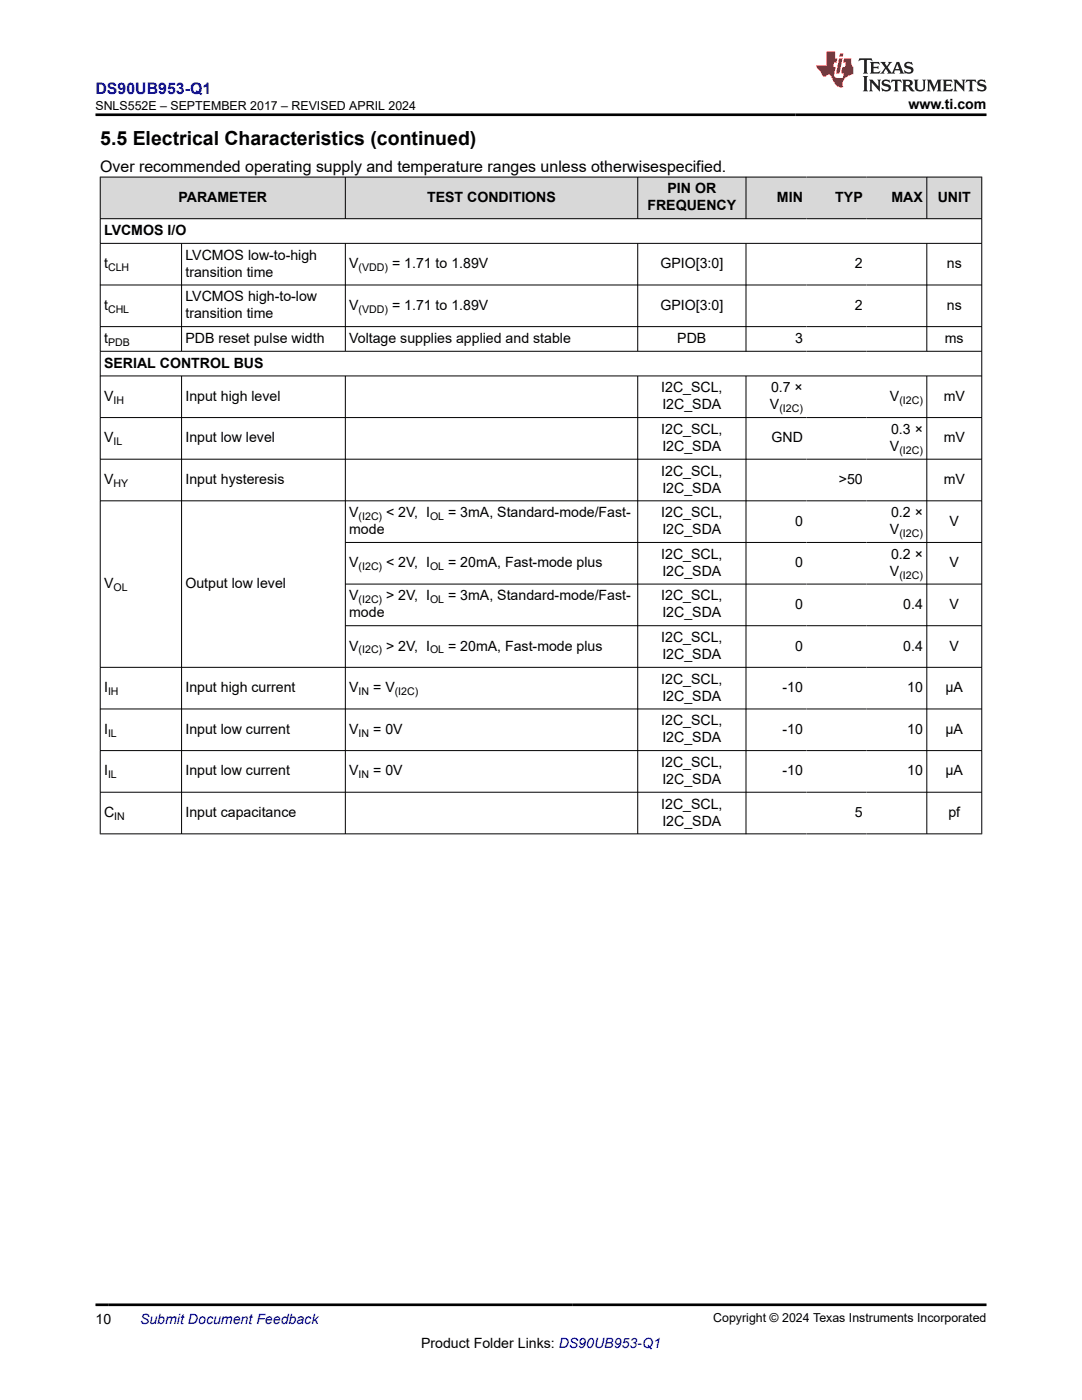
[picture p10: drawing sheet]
<svg xmlns="http://www.w3.org/2000/svg" width="216mm" height="279mm" viewBox="0 0 216 279" stroke-linecap="round" stroke-linejoin="round" font-family="sans-serif">
<defs><g id="words">
<text font-size="3.9" x="20" y="28.8">5.5 Electrical Characteristics (continued)</text>
<text font-size="3.2" fill="#00f" x="19" y="18.7">DS90UB953-Q1</text>
<text font-size="3.2" x="20" y="34.3">Over recommended operating supply and temperature ranges unless otherwisespecified.</text>
<g font-size="2.8">
<text x="181.3" y="21.8">www.ti.com</text>
<text x="35.6" y="40.3">PARAMETER</text>
<text x="85.2" y="40.3">TEST CONDITIONS</text>
<text x="129.2" y="42">FREQUENCY</text>
<text x="133.2" y="38.6">PIN OR</text>
<text x="155" y="40.3">MIN</text>
<text x="166.7" y="40.3">TYP</text>
<text x="177.9" y="40.3">MAX</text>
<text x="187.1" y="40.3">UNIT</text>
<text x="20.8" y="46.9">LVCMOS I/O</text>
<text x="20.8" y="53.5">t</text>
<text x="37" y="51.8">LVCMOS low-to-high</text>
<text x="69.7" y="53.5">V</text>
<text x="78.2" y="53.5">= 1.71 to 1.89V</text>
<text x="131.8" y="53.5">GPIO[3:0]</text>
<text x="170.6" y="53.5">2</text>
<text x="188.9" y="53.5">ns</text>
<text x="37" y="55.2">transition time</text>
<text x="20.8" y="61.8">t</text>
<text x="37" y="60.2">LVCMOS high-to-low</text>
<text x="37" y="63.5">transition time</text>
<text x="69.7" y="61.8">V</text>
<text x="78.2" y="61.8">= 1.71 to 1.89V</text>
<text x="131.8" y="61.8">GPIO[3:0]</text>
<text x="170.6" y="61.8">2</text>
<text x="188.9" y="61.8">ns</text>
<text x="20.8" y="68.5">t</text>
<text x="37" y="68.5">PDB reset pulse width</text>
<text x="69.7" y="68.5">Voltage supplies applied and stable</text>
<text x="135.1" y="68.5">PDB</text>
<text x="158.6" y="68.5">3</text>
<text x="188.5" y="68.5">ms</text>
<text x="20.8" y="73.4">SERIAL CONTROL BUS</text>
<text x="20.8" y="80">V</text>
<text x="37" y="80">Input high level</text>
<text x="131.9" y="78.3">I2C_SCL,</text>
<text x="132.2" y="81.7">I2C_SDA</text>
<text x="153.6" y="81.7">V</text>
<text x="153.9" y="78.3">0.7 ×</text>
<text x="177.6" y="80">V</text>
<text x="188.3" y="80">mV</text>
<text x="20.8" y="88.3">V</text>
<text x="37" y="88.3">Input low level</text>
<text x="131.9" y="86.6">I2C_SCL,</text>
<text x="132.2" y="90">I2C_SDA</text>
<text x="153.9" y="88.3">GND</text>
<text x="177.6" y="90">V</text>
<text x="177.8" y="86.6">0.3 ×</text>
<text x="188.3" y="88.3">mV</text>
<text x="131.9" y="94.9">I2C_SCL,</text>
<text x="20.8" y="96.6">V</text>
<text x="37" y="96.6">Input hysteresis</text>
<text x="132.2" y="98.3">I2C_SDA</text>
<text x="167.4" y="96.6">&gt;50</text>
<text x="188.3" y="96.6">mV</text>
<text x="69.7" y="103.2">V</text>
<text x="69.7" y="106.6">mode</text>
<text x="77" y="103.2">&lt; 2V, I</text>
<text x="89.4" y="103.2">= 3mA, Standard-mode/Fast-</text>
<text x="131.9" y="103.2">I2C_SCL,</text>
<text x="132.2" y="106.6">I2C_SDA</text>
<text x="158.6" y="104.9">0</text>
<text x="177.6" y="106.6">V</text>
<text x="177.8" y="103.2">0.2 ×</text>
<text x="189.5" y="104.9">V</text>
<text x="69.7" y="113.2">V</text>
<text x="77" y="113.2">&lt; 2V, I</text>
<text x="89.4" y="113.2">= 20mA, Fast-mode plus</text>
<text x="131.9" y="111.5">I2C_SCL,</text>
<text x="158.6" y="113.2">0</text>
<text x="177.8" y="111.5">0.2 ×</text>
<text x="189.5" y="113.2">V</text>
<text x="20.8" y="117.4">V</text>
<text x="37" y="117.4">Output low level</text>
<text x="69.7" y="119.8">V</text>
<text x="77" y="119.8">&gt; 2V, I</text>
<text x="89.4" y="119.8">= 3mA, Standard-mode/Fast-</text>
<text x="131.9" y="119.8">I2C_SCL,</text>
<text x="132.2" y="114.9">I2C_SDA</text>
<text x="177.6" y="114.9">V</text>
<text x="69.7" y="123.2">mode</text>
<text x="132.2" y="123.2">I2C_SDA</text>
<text x="158.6" y="121.5">0</text>
<text x="180.2" y="121.5">0.4</text>
<text x="189.5" y="121.5">V</text>
<text x="69.7" y="129.8">V</text>
<text x="77" y="129.8">&gt; 2V, I</text>
<text x="89.4" y="129.8">= 20mA, Fast-mode plus</text>
<text x="131.9" y="128.1">I2C_SCL,</text>
<text x="132.2" y="131.5">I2C_SDA</text>
<text x="158.6" y="129.8">0</text>
<text x="180.2" y="129.8">0.4</text>
<text x="189.5" y="129.8">V</text>
<text x="131.9" y="136.5">I2C_SCL,</text>
<text x="20.8" y="138.1">I</text>
<text x="37" y="138.1">Input high current</text>
<text x="69.7" y="138.1">V</text>
<text x="74.5" y="138.1">= V</text>
<text x="132.2" y="139.8">I2C_SDA</text>
<text x="156.1" y="138.1">-10</text>
<text x="181" y="138.1">10</text>
<text x="188.7" y="138.1">µA</text>
<text x="20.8" y="146.5">I</text>
<text x="37" y="146.5">Input low current</text>
<text x="69.7" y="146.5">V</text>
<text x="74.5" y="146.5">= 0V</text>
<text x="131.9" y="144.8">I2C_SCL,</text>
<text x="132.2" y="148.2">I2C_SDA</text>
<text x="156.1" y="146.5">-10</text>
<text x="181" y="146.5">10</text>
<text x="188.7" y="146.5">µA</text>
<text x="20.8" y="154.8">I</text>
<text x="37" y="154.8">Input low current</text>
<text x="69.7" y="154.8">V</text>
<text x="74.5" y="154.8">= 0V</text>
<text x="131.9" y="153.1">I2C_SCL,</text>
<text x="156.1" y="154.8">-10</text>
<text x="181" y="154.8">10</text>
<text x="188.7" y="154.8">µA</text>
<text x="131.9" y="161.4">I2C_SCL,</text>
<text x="132.2" y="156.5">I2C_SDA</text>
<text x="20.8" y="163.1">C</text>
<text x="37" y="163.1">Input capacitance</text>
<text x="132.2" y="164.8">I2C_SDA</text>
<text x="170.6" y="163.1">5</text>
<text x="189.2" y="163.1">pf</text>
<text x="19" y="264.2">10</text>
<text x="84" y="269">Product Folder Links: DS90UB953-Q1</text>
</g>
<text font-size="2.8" fill="#00f" x="27.9" y="264.2">Submit Document Feedback</text>
<g font-size="2.5">
<text x="19" y="21.9">SNLS552E – SEPTEMBER 2017 – REVISED APRIL 2024</text>
<text x="142.3" y="263.9">Copyright © 2024 Texas Instruments Incorporated</text>
</g>
<g font-size="2.1">
<text x="21.6" y="54.1">CLH</text>
<text x="71.6" y="54.1">(VDD)</text>
<text x="21.6" y="62.4">CHL</text>
<text x="71.6" y="62.4">(VDD)</text>
<text x="21.6" y="69">PDB</text>
<text x="22.6" y="80.6">IH</text>
<text x="155.5" y="82.3">(I2C)</text>
<text x="179.5" y="80.6">(I2C)</text>
<text x="22.6" y="88.9">IL</text>
<text x="179.5" y="90.6">(I2C)</text>
<text x="22.6" y="97.2">HY</text>
<text x="71.6" y="103.8">(I2C)</text>
<text x="85.8" y="103.8">OL</text>
<text x="179.5" y="107.2">(I2C)</text>
<text x="71.6" y="113.8">(I2C)</text>
<text x="85.8" y="113.8">OL</text>
<text x="22.6" y="117.9">OL</text>
<text x="179.5" y="115.5">(I2C)</text>
<text x="71.6" y="120.4">(I2C)</text>
<text x="85.8" y="120.4">OL</text>
<text x="71.6" y="130.4">(I2C)</text>
<text x="85.8" y="130.4">OL</text>
<text x="21.6" y="138.7">IH</text>
<text x="71.6" y="138.7">IN</text>
<text x="78.8" y="138.7">(I2C)</text>
<text x="21.6" y="147">IL</text>
<text x="71.6" y="147">IN</text>
<text x="21.6" y="155.3">IL</text>
<text x="71.6" y="155.3">IN</text>
<text x="22.8" y="163.6">IN</text>
</g>
</g></defs>
<g fill="#d8d8d8">
<path d="M20 35.3h175.9v8.3h-175.9z" fill-rule="evenodd"/>
<path d="M20.1 35.4h48.7v8.2h-48.7z" fill-rule="evenodd"/>
<path d="M69 35.4h58.2v8.2h-58.2z" fill-rule="evenodd"/>
<path d="M127.3 35.4h21.5v8.2h-21.5z" fill-rule="evenodd"/>
<path d="M148.9 35.4h12v8.2h-12z" fill-rule="evenodd"/>
<path d="M160.9 35.4h12v8.2h-12z" fill-rule="evenodd"/>
<path d="M172.9 35.4h12v8.2h-12z" fill-rule="evenodd"/>
<path d="M185 35.4h10.8v8.2h-10.8z" fill-rule="evenodd"/>
</g>
<g fill="none" stroke="#000" stroke-width=".2">
<path d="M19.9 35.3h176.1M20 35.3v131.2M68.9 35.3v8.4M127.3 35.3v8.4M148.9 35.3v8.4M184.9 35.3v8.4M195.9 35.3v131.2M19.9 43.6h176.1M19.9 48.6h176.1M19.9 56.9h176.1M36.2 48.6v21.6M68.9 48.6v21.6"/>
<path d="M127.3 48.6v21.6M148.9 48.6v21.6M184.9 48.6v21.6M19.9 65.2h176.1M19.9 70.1h176.1M19.9 75h176.1M36.2 75v91.5M68.9 75v91.5M127.3 75v91.5M148.9 75v91.5M184.9 75v91.5M19.9 83.3h176.1"/>
<path d="M19.9 91.6h176.1M19.9 100h176.1M68.9 108.3h127.1M68.9 116.6h127.1M68.9 124.9h127.1M196 133.2h-176.1M19.9 141.5h176.1M19.9 149.8h176.1M19.9 158.1h176.1M19.9 166.4h176.1"/>
</g>
<path d="M171.5 11.6l-.2 .6 .5-.2h.6v.1v2.2l-.2 .4h1l-.2-.4v-2.2v-.1h.5l.5 .2-.1-.6zM173.6 12.4l.2 .3v1.6l-.2 .4h1.9l.1-.6a1.08 1.08 0 0 1-1.3 .2v-.7h.6l.4 .2v-.7l-.4 .2h-.6v-.5l.2-.2a1 1 0 0 1 1 .3l-.1-.5zM175.7 12.4l.9 1.1-1 1.2h.9l-.2-.2 .5-.8 .4 .8-.2 .2h1.6l-.2-.2 .2-.5h.9l.1 .5-.1 .2h.9l-.2-.4-.8-1.9h-.5l-.9 2.1-.9-1.1 .9-1h-.8l.2 .2-.4 .6-.4-.6 .2-.2zM179 12.8l.4 1h-.7zM180.7 12.5a.65 .65 0 0 0-.2 .7 .65 .65 0 0 0 .6 .5l.6 .1 .1 .3a.79 .79 0 0 1-.7 .4 .79 .79 0 0 1-.7-.5l.1 .7 .2-.1a.93 .93 0 0 0 1.1 0 .93 .93 0 0 0 .4-.9 1.46 1.46 0 0 0-1.2-.6l-.1-.3a1.09 1.09 0 0 1 1.2 .2l-.2-.6-.1 .1-.5-.2zM172.2 15.2l.2 .4v2.2l-.2 .4h1l-.2-.4v-2.2l.2-.4zM173.4 15.9l.2 .4v1.5l-.2 .4h.8l-.3-.4 .1-1.3 1.6 1.8v-2l.2-.4h-.7l.1 .2 .1 1.1-1.2-1.3zM176.2 16a.65 .65 0 0 0-.2 .8 .65 .65 0 0 0 .6 .4l.6 .2 .1 .2a.79 .79 0 0 1-.7 .4 .79 .79 0 0 1-.7-.5l.1 .7 .2-.1a.93 .93 0 0 0 1.1 .1 .93 .93 0 0 0 .4-1 1.46 1.46 0 0 0-1.2-.5l-.1-.4a1.09 1.09 0 0 1 1.2 .2l-.1-.6-.2 .1-.5-.1zM177.9 15.9l-.1 .6a.63 .63 0 0 1 .8-.3v1.6l-.3 .4h1l-.2-.4v-1.6a.66 .66 0 0 1 .8 .3l-.1-.6zM180 15.9l.2 .4v1.5l-.2 .4h1l-.2-.2-.1-.7h.5l.1 .2a.79 .79 0 0 0 1.2 .6l-1-.9a.61 .61 0 0 0 .6-.6 .61 .61 0 0 0-.5-.7zM180.8 16.2h.1a.47 .47 0 0 1 .5 .1 .47 .47 0 0 1 .1 .5l-.1 .1-.7 .1zM182.3 15.9l.2 .2a2.27 2.27 0 0 0 .4 2 1.04 1.04 0 0 0 1.7-.7v-1.3l.2-.2h-.8l.2 .4v1.1a.6 .6 0 0 1-.6 .6 .6 .6 0 0 1-.6-.6v-1.1l.3-.4zM184.9 15.9l.2 .4v1.5l-.2 .4h.8l-.3-.4v-1.4l.9 1.9 .9-1.9v1.4l-.3 .4h1l-.2-.4v-1.5l.2-.4h-.8l-.7 1.5-.6-1.5zM188.1 15.9l.2 .4v1.5l-.2 .4h1.9l.1-.6a1.09 1.09 0 0 1-1.3 .2v-.7h.6l.4 .2v-.6l-.4 .2h-.6v-.6l.2-.1a1.01 1.01 0 0 1 1 .3l-.1-.6zM190.2 15.9l.3 .4v1.5l-.3 .4h.8l-.2-.4v-1.3l1.6 1.8v-2l.2-.4h-.7l.2 .2v1.1l-1.2-1.3zM192.8 15.9l-.1 .6a.63 .63 0 0 1 .8-.3v1.6l-.3 .4h1l-.2-.4v-1.6a.66 .66 0 0 1 .8 .3l-.1-.6zM195.2 16a.65 .65 0 0 0-.2 .8 .65 .65 0 0 0 .6 .4l.6 .2 .2 .2a.79 .79 0 0 1-.7 .4 .79 .79 0 0 1-.7-.5l.1 .7 .2-.1a.93 .93 0 0 0 1 .1 .93 .93 0 0 0 .5-1 1.46 1.46 0 0 0-1.3-.5v-.4a1.09 1.09 0 0 1 1.2 .2l-.2-.6-.2 .1-.5-.1z" fill="#231f20"/>
<path d="M164.9 10.3v2.7h-2l.1 .4 .8 1a.95 .95 0 0 0 1 .9 .59 .59 0 0 1 .5-.4 .59 .59 0 0 1 .5 .3l.4 .8a1.59 1.59 0 0 0 2.1 1.4 1.61 1.61 0 0 1 1-2.3l1-.3-.1-1.5a1.59 1.59 0 0 1-.3-1.7h-1.5l-.2 .9h.6l-.2 .9h-.5l-.2 .9v.3l.4 .1-.1 .9h-.7a.73 .73 0 0 1-1-.7l.3-1.5h-.5l.1-.9h.5l.2-.9h-.5v-1.3zM167.4 11.6l-.6 3.1h.7l.6-3.1zM167.6 10.7l-.1 .6h.7l.1-.6z" fill="#ed1c24"/>
<path d="M19 22.9h177.8M19 260.4h177.8" fill="none" stroke="#000" stroke-width=".53"/>
<use href="#words"/>
</svg>
